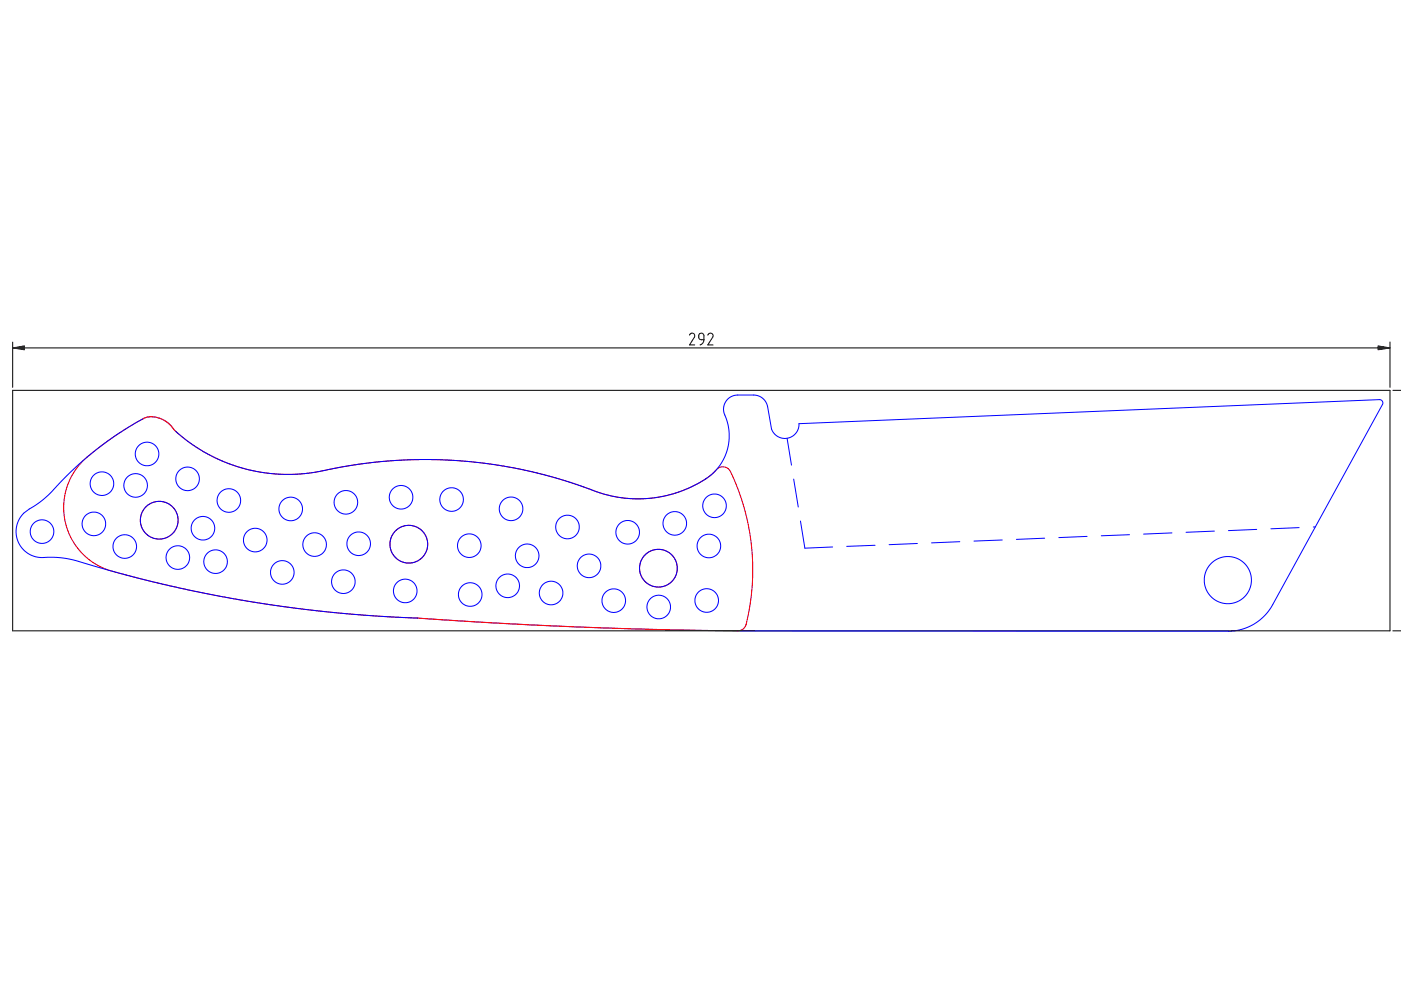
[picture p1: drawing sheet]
<svg xmlns="http://www.w3.org/2000/svg" width="297mm" height="210mm" viewBox="0 0 297 210" stroke-linecap="round" stroke-linejoin="round" font-family="sans-serif">
<g fill="none" stroke="#00f" stroke-width=".21">
<path d="M166.9 92.9l.9 5.7M5 108.9l4.5-3.3 6.1-6.1 5.9-5 2.9-2.1 4-2.5 2.2-1.3 1.2-.3 1.6 .2 1.8 .8 1 .9 1 1.2 2.3 2 2.6 1.7 2.8 1.6 4.7 2 5 1.3 4.2 .5h4.3l3.8-.4 8.3-1.5 6.1-.8 7.6-.4 7.9 .2 6.6 .7 7 1.2 8.5 2.1 10.2 3.4 3.3 .6 3.5 .2 4.4-.5 4.5-1.3 2.1-.9 2.2-1.2 1.4-1 1.4-1.3 1-1.3 .9-1.7 .4-1.3 .4-1.8-.1-2.6-.3-1.6-.7-1.9v-1.3l.2-.6 .6-.9 .8-.5 .9-.3h4.2l.9 .2 .8 .6 .5 .6 .3 .8 1 5.3 .5 .7 .7 .6 1.3 .4 1.3-.2 1-.7 .7-1 .2-1.3 123-5.1 .5 .2 .3 .5-.1 .4-23.7 43.1-1.3 1.7-2.2 1.7-2.1 1-2.6 .5h-103.5l-13.7-.2-17.3-.5-16.2-.7-30.8-1.8-8.5-.7-11.8-1.4-12.2-2-8.7-1.7-7.1-1.7-7.9-2-8.2-2.4-2.5-.5h-4.2l-1.4-.2-1.3-.7-1-.8-.9-1.3-.4-1-.2-1.2 .2-1.7 .6-1.4zM168.3 101.6l.9 5.9M169.7 110.5l.9 5.7 5.9-.2M185.5 115.6l-6 .2M194.5 115.2l-6 .3M203.5 114.9l-6 .2M212.5 114.5l-6 .2M221.5 114.1l-6 .3M230.5 113.7l-6 .3M239.5 113.4l-6 .2M248.5 113l-6 .2"/>
<path d="M257.5 112.6l-6 .3M266.4 112.2l-5.9 .3M275.4 111.9l-5.9 .2M278.9 111.7h-.5"/>
<circle cx="31.2" cy="96.2" r="2.5"/>
<circle cx="8.9" cy="112.7" r="2.5"/>
<circle cx="19.9" cy="111.1" r="2.49"/>
<circle cx="21.6" cy="102.5" r="2.5"/>
<circle cx="26.5" cy="115.9" r="2.5"/>
<circle cx="28.8" cy="102.9" r="2.5"/>
<circle cx="33.8" cy="110.3" r="4"/>
<circle cx="37.7" cy="118.2" r="2.5"/>
<circle cx="39.8" cy="101.5" r="2.5"/>
<circle cx="43" cy="112" r="2.5"/>
<circle cx="45.7" cy="119.1" r="2.5"/>
<circle cx="48.5" cy="106.1" r="2.5"/>
<circle cx="54.1" cy="114.5" r="2.5"/>
<circle cx="61.6" cy="107.9" r="2.5"/>
<circle cx="66.7" cy="115.5" r="2.5"/>
<circle cx="73.3" cy="106.5" r="2.5"/>
<circle cx="76" cy="115.3" r="2.5"/>
<circle cx="85" cy="105.4" r="2.49"/>
<circle cx="86.7" cy="115.4" r="4"/>
<circle cx="95.8" cy="105.9" r="2.5"/>
<circle cx="99.5" cy="115.7" r="2.5"/>
<circle cx="108.4" cy="107.9" r="2.5"/>
<circle cx="111.8" cy="117.8" r="2.5"/>
<circle cx="120.3" cy="111.7" r="2.49"/>
<circle cx="124.9" cy="120" r="2.5"/>
<circle cx="133.1" cy="112.9" r="2.5"/>
<circle cx="143.1" cy="111" r="2.5"/>
<circle cx="150.3" cy="115.8" r="2.5"/>
<circle cx="151.5" cy="107.2" r="2.5"/>
<circle cx="59.9" cy="121.4" r="2.5"/>
<circle cx="72.8" cy="123.3" r="2.5"/>
<circle cx="85.9" cy="125.3" r="2.5"/>
<circle cx="99.7" cy="126" r="2.5"/>
<circle cx="107.6" cy="124.2" r="2.5"/>
<circle cx="116.8" cy="125.7" r="2.5"/>
<circle cx="130.1" cy="127.4" r="2.5"/>
<circle cx="139.6" cy="120.5" r="4"/>
<circle cx="139.7" cy="128.7" r="2.5"/>
<circle cx="149.8" cy="127.3" r="2.5"/>
<circle cx="260.3" cy="123" r="5"/>
</g>
<g fill="none" stroke="#f00" stroke-width=".21">
<path d="M17.4 98l4.1-3.5 4.2-2.9 4.9-3 1.7-.3 1.7 .4 1.2 .6 1 .9 1 1.2 2.7 2.2 3.2 2.1 3 1.6 2.5 1.1 3.1 .9 2.9 .7 3.3 .5 4.2 .1 2.8-.2 10.3-1.8 7.2-.9 6.5-.3 7.9 .2 6.6 .7 7 1.2 8.5 2.1 10.2 3.4 3.3 .6 3.5 .2 4.4-.5 4.5-1.3 2.1-.9 2.2-1.2 1.4-1 2-1.8 1.1-.1 .7 .3 .5 .5 1.8 4.2 1.5 4.8 1 5.2 .5 4.6v4.4l-.4 4.3-1 5-.2 .5-.4 .6-1 .4-16.5-.3-27.9-1-35.2-2.1-12.3-1.2-11.3-1.6-10.1-1.8-11.5-2.6-8.2-2.1-2.5-1-1.7-1.1-1.7-1.3-1.2-1.5-1.1-1.6-.9-1.7-.7-2.4-.3-2.3 .1-2 .4-2.3 .9-2.4 1-1.8z"/>
<circle cx="33.8" cy="110.3" r="4"/>
<circle cx="86.7" cy="115.4" r="4"/>
<circle cx="139.6" cy="120.5" r="4"/>
</g>
<path d="M2.7 72.5v9.6M2.7 73.8h292M146.2 71.1l.5-.5 .3 .1 .3 .3v.4l-1.1 1.7h1.1M148.3 70.8l.3-.2 .5 .2 .1 .3v.9h-.6l-.4-.2-.1-.7zM149.2 72l-.2 .7-.6 .4M150.1 71.1l.5-.5 .3 .1 .3 .3-.1 .5-1 1.6h1.1M294.7 72.5v9.6M2.7 82.8h292v51h-292zM295.3 82.8h1.8M295.3 133.8h1.8" fill="none" stroke="#000" stroke-width=".21"/>
<path d="M2.7 73.8l2.5-.5v.9zM292.2 73.3l2.5 .5-2.5 .4z" fill="#000" stroke="#000" stroke-width=".21"/>
</svg>
